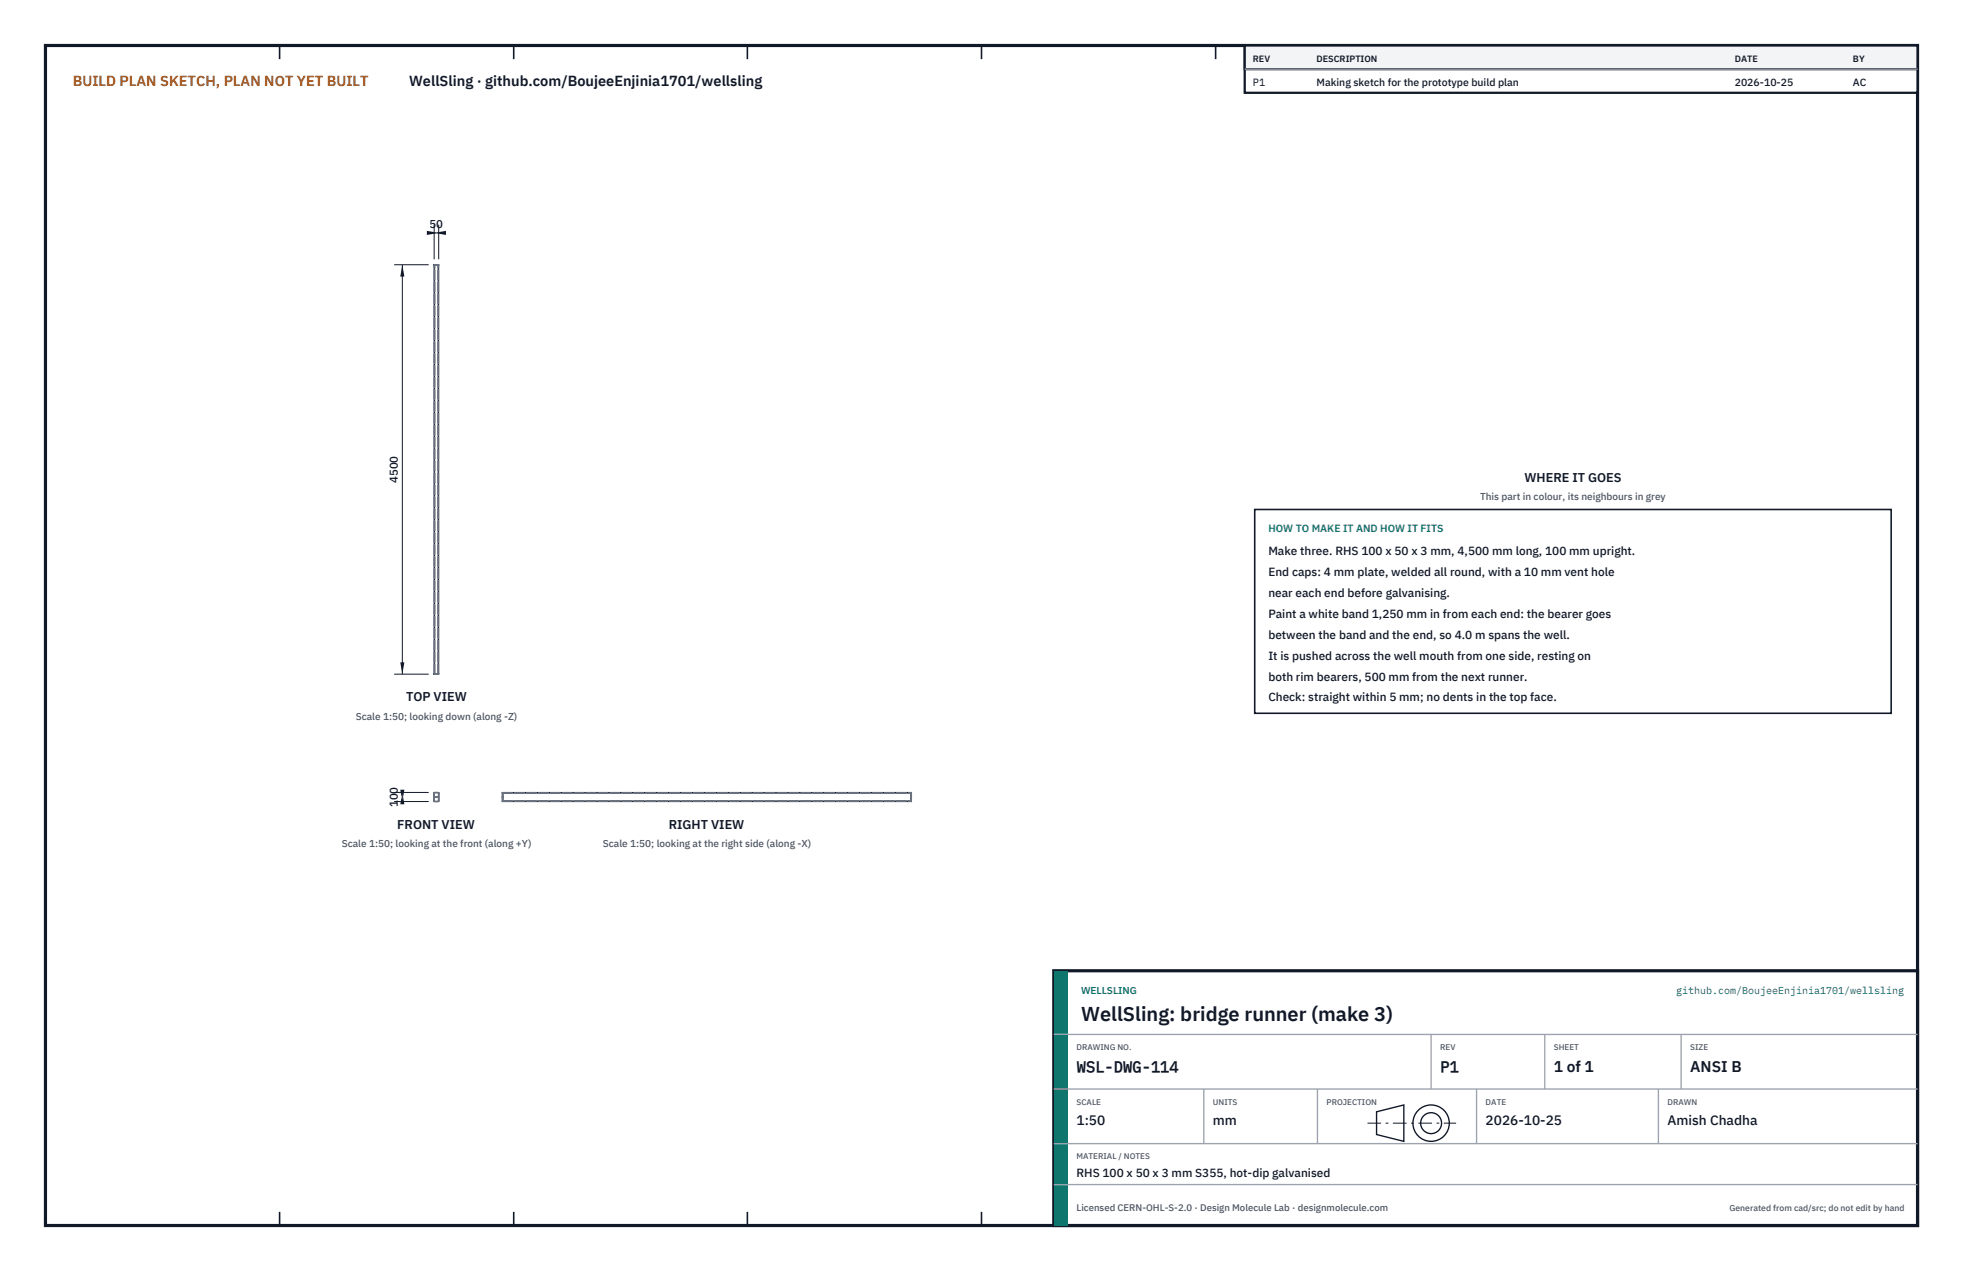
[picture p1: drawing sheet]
<svg xmlns="http://www.w3.org/2000/svg" width="432mm" height="279mm" viewBox="0 0 432 279" stroke-linecap="round" stroke-linejoin="round" font-family="sans-serif">
<defs><g id="words">
<text font-size="4.4" fill="#111827" x="237.8" y="224.4">WellSling: bridge runner (make 3)</text>
<g font-size="3.4" fill="#111827">
<text x="236.8" y="235.6">WSL-DWG-114</text>
<text x="316.8" y="235.6">P1</text>
<text x="341.8" y="235.6">1 of 1</text>
<text x="371.8" y="235.6">ANSI B</text>
</g>
<text font-size="3.2" fill="#b45309" x="16" y="19">BUILD PLAN SKETCH, PLAN NOT YET BUILT</text>
<text font-size="3.2" fill="#111827" x="90" y="19">WellSling · github.com/BoujeeEnjinia1701/wellsling</text>
<g font-size="3" fill="#111827">
<text x="236.8" y="247.2">1:50</text>
<text x="266.8" y="247.2">mm</text>
<text x="326.8" y="247.2">2026-10-25</text>
<text x="366.8" y="247.2">Amish Chadha</text>
</g>
<g font-size="2.8" fill="#111827">
<text x="335.3" y="106">WHERE IT GOES</text>
<text x="89.3" y="154.2">TOP VIEW</text>
<text x="87.4" y="182.2">FRONT VIEW</text>
<text x="147.1" y="182.2">RIGHT VIEW</text>
</g>
<g font-size="2.6" fill="#111827">
<text x="279" y="122">Make three. RHS 100 x 50 x 3 mm, 4,500 mm long, 100 mm upright.</text>
<text x="279" y="126.6">End caps: 4 mm plate, welded all round, with a 10 mm vent hole</text>
<text x="279" y="131.2">near each end before galvanising.</text>
<text x="279" y="135.8">Paint a white band 1,250 mm in from each end: the bearer goes</text>
<text x="279" y="140.4">between the band and the end, so 4.0 m spans the well.</text>
<text x="279" y="145">It is pushed across the well mouth from one side, resting on</text>
<text x="279" y="149.6">both rim bearers, 500 mm from the next runner.</text>
<text x="279" y="154.2">Check: straight within 5 mm; no dents in the top face.</text>
<text x="236.8" y="258.8">RHS 100 x 50 x 3 mm S355, hot-dip galvanised</text>
</g>
<g font-size="2.5" fill="#111827">
<text x="94.5" y="50.2">50</text>
<text x="87.5" y="106.2" transform="rotate(-90 87.5 106.2)">4500</text>
<text x="87.5" y="177.4" transform="rotate(-90 87.5 177.4)">100</text>
</g>
<g font-size="2.3" fill="#111827">
<text x="275.6" y="18.8">P1</text>
<text x="289.6" y="18.8">Making sketch for the prototype build plan</text>
<text x="381.6" y="18.8">2026-10-25</text>
<text x="407.6" y="18.8">AC</text>
</g>
<text font-size="2.3" fill="#0f766e" x="279" y="117">HOW TO MAKE IT AND HOW IT FITS</text>
<g font-size="2.2" fill="#4b5563">
<text x="325.6" y="110">This part in colour, its neighbours in grey</text>
<text x="78.3" y="158.2">Scale 1:50; looking down (along -Z)</text>
<text x="75.2" y="186.2">Scale 1:50; looking at the front (along +Y)</text>
<text x="132.6" y="186.2">Scale 1:50; looking at the right side (along -X)</text>
</g>
<g font-size="2.2" fill="#0f766e">
<text x="237.8" y="218.4">WELLSLING</text>
<text x="368.7" y="218.4">github.com/BoujeeEnjinia1701/wellsling</text>
</g>
<text font-size="2.1" fill="#4b5563" x="236.8" y="266.2">Licensed CERN-OHL-S-2.0 · Design Molecule Lab · designmolecule.com</text>
<g font-size="2" fill="#111827">
<text x="275.6" y="13.6">REV</text>
<text x="289.6" y="13.6">DESCRIPTION</text>
<text x="381.6" y="13.6">DATE</text>
<text x="407.6" y="13.6">BY</text>
</g>
<text font-size="1.9" fill="#4b5563" x="380.4" y="266.2">Generated from cad/src; do not edit by hand</text>
<g font-size="1.8" fill="#4b5563">
<text x="236.8" y="230.8">DRAWING NO.</text>
<text x="316.8" y="230.8">REV</text>
<text x="341.8" y="230.8">SHEET</text>
<text x="371.8" y="230.8">SIZE</text>
<text x="236.8" y="242.8">SCALE</text>
<text x="266.8" y="242.8">UNITS</text>
<text x="291.8" y="242.8">PROJECTION</text>
<text x="326.8" y="242.8">DATE</text>
<text x="366.8" y="242.8">DRAWN</text>
<text x="236.8" y="254.8">MATERIAL / NOTES</text>
</g>
</g></defs>
<path d="M10 10h411.8v259.4h-411.8z" fill="none" stroke="#111827" stroke-width=".7" stroke-linecap="butt"/>
<g fill="none" stroke="#111827" stroke-width=".35">
<path d="M61.5 10v3M113 10v3M164.4 10v3M215.9 10v3M267.4 10v3M318.9 10v3M370.3 10v3M61.5 266.4v3M113 266.4v3M164.4 266.4v3M215.9 266.4v3M267.4 266.4v3"/>
<path d="M318.9 266.4v3M370.3 266.4v3"/>
</g>
<g fill="none" stroke="#111727" stroke-width=".22">
<path d="M95.5 58.3h1M95.5 58.2v90M95.5 58.2h1M95.5 58.2h.1M95.6 58.3h.1M95.6 58.2v90M96.4 58.3h.1M96.4 58.2v90M96.5 58.2h-.1M96.5 58.2h.1M96.5 58.3h.1M96.5 58.2v90"/>
<path d="M95.5 148.2h.1M95.5 148.2h1M95.6 148.2h.1M95.6 148.1h.1M96.4 148.2h.1M96.4 148.1h.1M96.5 148.1h-1h1M96.5 148.2h-.1M95.5 176.1l.1 .1M95.5 174.3h.1M95.5 176.1h.1M95.5 174.3v1.8"/>
<path d="M95.6 174.2l-.1 .1M95.6 174.2h.1M95.6 176.2h.1M95.6 174.2h.8M95.6 176.2h.8M95.9 175.1l.2 .2zM95.9 175.1l.1 .2zM96.4 174.2l.1 .1M96.4 174.2h.1M96.4 176.2h.1M96.5 176.1l-.1 .1M96.5 174.3h.1"/>
<path d="M96.5 176.1h.1M96.5 174.3v1.8M110.5 174.2l90 .1M110.5 176.2h.1M110.5 174.2v2M110.5 174.2h.1M110.5 174.2h90M110.5 176.2h90M110.6 174.2h.1M110.6 174.3h.1M110.6 176.1h.1M110.6 174.2v2"/>
<path d="M110.6 176.2h.1M200.4 176.2h.1M200.4 174.2v2M200.4 174.3h.1M200.4 176.1h.1M200.4 174.2h.1M200.5 174.2h.1M200.5 176.1l-90 .1M200.5 174.3h.1M200.5 176.1h.1M200.5 174.2v2M200.5 174.2v.1"/>
<path d="M200.5 176.1v.1M200.5 176.2h.1"/>
</g>
<g fill="none" stroke="#6a7180" stroke-width=".22" stroke-dasharray="2.1 .5">
<path d="M95.5 58.3v-.1M95.5 58.3h.1M95.5 58.2h.1M95.6 58.3h.1M95.6 58.3h-.1M95.6 58.3h.8M95.6 58.2h.8M95.6 58.3v-.1M95.6 58.2h.1M95.9 58.3h.2M95.9 58.2h.2M95.9 58.3h.1"/>
<path d="M95.9 58.2h.1M95.9 58.2v.1M96.1 58.3h.1M96.1 58.2h.1M96.1 58.3v-.1M96.1 58.3h-.2M96.1 58.2h-.2M96.4 58.3h.1M96.4 58.3h-.8M96.4 58.3v-.1M96.4 58.2h.1M96.5 58.3h-.1"/>
<path d="M96.5 58.3v-.1M95.5 148.1v-89.8M95.5 148.2v-.1M95.5 148.2h.1M95.5 148.1h.1M95.6 148.1v-89.8M95.6 148.1h.1M95.6 148.1h-.1M95.6 148.1h.8M95.6 148.2h.8M95.6 148.2v-.1M95.6 148.2h.1"/>
<path d="M95.9 148.2h.2M95.9 148.1h.2M95.9 148.2h.1M95.9 148.1h.1M95.9 148.1v.1M96.1 148.2h.1M96.1 148.1h.1M96.1 148.2v-.1M96.1 148.2h-.2M96.1 148.1h-.2M96.4 148.1h.1M96.4 148.1h-.8"/>
<path d="M96.4 148.1v-89.8M96.4 148.2v-.1M96.4 148.2h.1M96.5 148.1h-.1M96.5 148.1v-89.8M96.5 148.2v-.1M95.5 174.3v1.8M95.5 174.3l.1-.1M95.5 176.1l.1 .1M95.5 174.3h.1M95.5 176.1h.1M95.6 174.3h.1"/>
<path d="M95.6 174.3v1.8M95.6 176.2l-.1-.1M95.6 174.2h.8M95.6 176.2h.8M95.6 174.3h.8M95.6 176.1h.8M95.6 176.1h.1M95.6 174.2l-.1 .1M95.6 174.2h.1M95.6 176.2h.1M95.9 175.1l.2 .2zM95.9 175.1l.1 .2z"/>
<path d="M96.4 174.2l.1 .1M96.4 174.3h.1M96.4 174.2h-.8M96.4 176.2l.1-.1M96.4 174.2h.1M96.4 176.2h.1M96.4 174.3v1.8M96.4 176.1h.1M96.5 174.3l-.1-.1M96.5 176.1v-1.8M96.5 176.1l-.1 .1M96.5 174.3v1.8"/>
<path d="M96.5 174.3h.1M96.5 176.1h.1M110.5 174.3v1.8M110.5 175.2v.1M110.5 175.3v-.2M110.5 175.1v.1M110.5 174.2h.1M110.5 176.2h.1M110.5 175.3h.1M110.5 175.1h.1M110.5 174.3h.1M110.5 176.1h.1"/>
<path d="M110.5 174.2v.1M110.5 176.1v.1M110.6 175.3h.1M110.6 175.1h.1M110.6 175.1h-.1M110.6 175.3h-.1M110.6 174.3v1.8M110.6 174.2v.1M110.6 174.3h.1M110.6 176.1h.1M110.6 176.1v.1M110.6 175.2v.1"/>
<path d="M110.6 175.3v-.2M110.6 175.1v.1M110.6 174.2h89.8M110.6 174.3v-.1M110.6 176.2h89.8M110.6 176.2v-.1M110.6 174.3h89.8M110.6 176.1h89.8M110.6 176.1v-1.8M200.4 174.3v1.8M200.4 174.3v-.1M200.4 176.2v-.1"/>
<path d="M200.4 174.3h.1M200.4 176.1h.1M200.4 174.2v.1M200.4 176.1v.1M200.4 176.1v-1.8M200.4 175.2v.1M200.4 175.3v-.2M200.4 175.1v.1M200.4 174.2h.1M200.4 176.2h.1M200.4 175.3h.1M200.4 175.1h.1"/>
<path d="M200.5 175.3h.1M200.5 175.1h.1M200.5 175.1h-.1M200.5 175.3h-.1M200.5 174.3v1.8M200.5 174.2v.1M200.5 174.3h.1M200.5 176.1h.1M200.5 176.1v.1M200.5 175.2v.1M200.5 175.3v-.2M200.5 175.1v.1"/>
</g>
<path d="M95.5 49.4v7.6M95.5 51.2h1M96.5 49.4v7.6" fill="none" stroke="#111827" stroke-width=".22"/>
<path d="M95.5 51.2l2.6-.5v.9zM93.9 50.7v.9l2.6-.4z" fill="#111827"/>
<path d="M86.7 58.2h7.6M88.5 58.2v90M86.7 148.2h7.6" fill="none" stroke="#111827" stroke-width=".22"/>
<path d="M88.5 58.2l-.5 2.6h.9zM88 145.6h.9l-.4 2.6z" fill="#111827"/>
<path d="M86.7 174.2h7.6M86.7 176.2h7.6M88.5 174.2v2" fill="none" stroke="#111827" stroke-width=".22"/>
<path d="M88.5 174.2l-.5 2.6h.9zM88 173.6h.9l-.4 2.6z" fill="#111827"/>
<path d="M276 112h140v44.8h-140z" fill="#fff" stroke="#111827" stroke-width=".35"/>
<path d="M273.8 10h148v10.4h-148z" fill="#fff" stroke="#111827" stroke-width=".5"/>
<path d="M273.8 10h148v5.2h-148z" fill="#f3f4f6" stroke="#111827" stroke-width=".5"/>
<path d="M273.8 15.2h148" fill="none" stroke="#9ca3af" stroke-width=".3"/>
<path d="M231.8 213.4h190v56h-190z" fill="#fff" stroke="#111827" stroke-width=".7" stroke-linecap="butt"/>
<path d="M231.8 213.4h3v56h-3z" fill="#0f766e"/>
<path d="M231.8 227.4h190M231.8 239.4h190M264.8 239.4v12M289.8 239.4v12M314.8 227.4v12M324.8 239.4v12M339.8 227.4v12M364.8 239.4v12M369.8 227.4v12M231.8 251.4h190M231.8 260.4h190" fill="none" stroke="#9ca3af" stroke-width=".3"/>
<g fill="none" stroke="#111827" stroke-width=".3">
<path d="M302.8 244.4l6-1.5v8l-6-1.5z"/>
<circle cx="314.8" cy="246.9" r="4"/>
<circle cx="314.8" cy="246.9" r="2.3"/>
</g>
<path d="M300.8 246.9h19.5" fill="none" stroke="#111827" stroke-width=".22" stroke-dasharray="3 1 .6 1" stroke-linecap="butt"/>
<use href="#words"/>
</svg>
